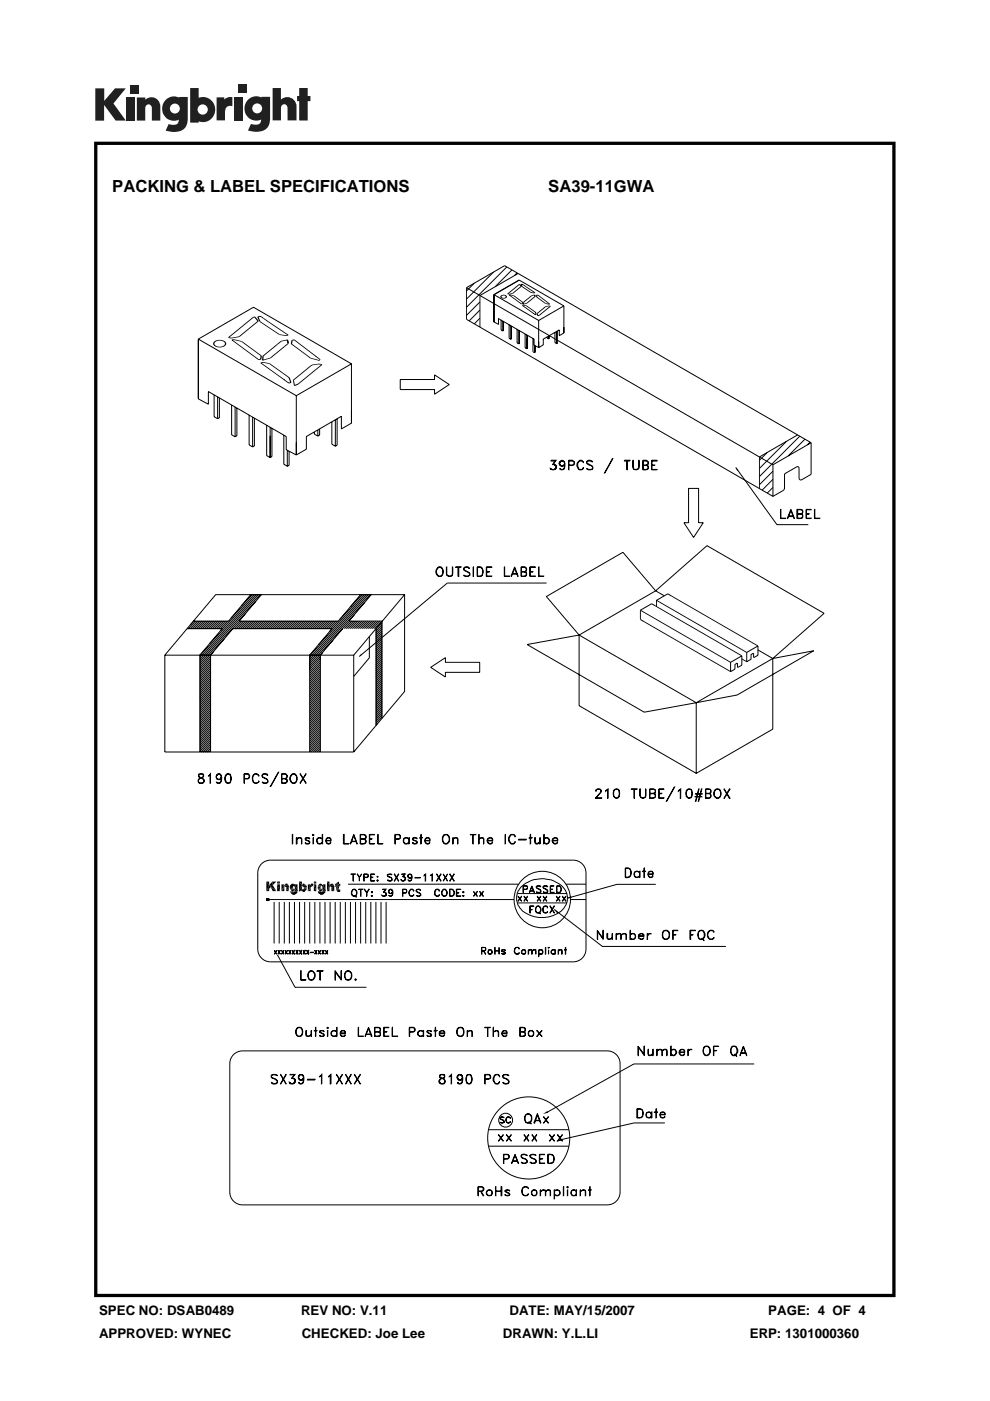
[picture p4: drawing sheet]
<svg xmlns="http://www.w3.org/2000/svg" width="210mm" height="297mm" viewBox="0 0 210 297" stroke-linecap="round" stroke-linejoin="round" font-family="sans-serif">
<defs><g id="words">
<g font-size="3.5">
<text x="23.8" y="40.6">PACKING &amp; LABEL SPECIFICATIONS</text>
<text x="116.3" y="40.6">SA39-11GWA</text>
</g>
<g font-size="2.8">
<text x="21" y="278.7">SPEC NO: DSAB0489</text>
<text x="63.8" y="278.7">REV NO: V.11</text>
<text x="108.1" y="278.7">DATE: MAY/15/2007</text>
<text x="162.9" y="278.7">PAGE: 4 OF 4</text>
<text x="21" y="283.6">APPROVED: WYNEC</text>
<text x="64" y="283.6">CHECKED: Joe Lee</text>
<text x="106.7" y="283.6">DRAWN: Y.L.LI</text>
<text x="159.1" y="283.6">ERP: 1301000360</text>
</g>
</g></defs>
<g fill="#231f20">
<path d="M20.2 18.7h1.9v2.7l2.3-2.7h2.3l-2.6 3.2 2.6 3.7h-2.2l-2.4-3.3v3.3h-1.9z"/>
<path d="M26.7 20.7h1.8v4.9h-1.8z"/>
<path d="M49.6 20.7h1.8v4.9h-1.8z"/>
<path d="M27.6 18h1.8v1.8h-1.8z"/>
<path d="M50.6 17.9h1.8v1.8h-1.8z"/>
<path d="M29 20.7h1.8v.4a1.9 1.9 0 0 1 2.2-.3 1.9 1.9 0 0 1 1 2v2.8h-1.8v-2.7a.7 .7 0 0 0-.7-.8 .7 .7 0 0 0-.7 .8v2.7h-1.8z"/>
<path d="M45.9 20.6h1.7v.5a2.03 2.03 0 0 1 1.7-.5v1.9h-.2a1.12 1.12 0 0 0-1.4 1.3v1.7h-1.8z"/>
<path d="M57.8 18.7h1.8v2.4a1.98 1.98 0 0 1 2.2-.3 1.98 1.98 0 0 1 1.1 2v2.7h-1.9v-2.6a.7 .7 0 0 0-.7-.8 .7 .7 0 0 0-.7 .8v2.6h-1.8z"/>
<path d="M63.5 18.7h1.8v1.6h.5v1.1h-.5v4.1h-1.8v-4.1h-.5v-1.1h.5z"/>
<path d="M40.3 18.7v7.3h1.8v-.3a2.63 2.63 0 0 0 3.5-2.5 2.63 2.63 0 0 0-3.5-2.5v-2zM41.9 23.2a1.1 1.1 0 0 1 2.2 0 1.1 1.1 0 0 1-2.2 0z"/>
<path d="M35.3 21a2.56 2.56 0 0 0-.6 3.3 2.56 2.56 0 0 0 3.2 1.1 1.09 1.09 0 0 1-1.5 1.1l-.6-.2-.7 1.4a5.3 5.3 0 0 0 3.8-.2 2.69 2.69 0 0 0 .9-2.4v-4.5h-1.8v.1l-.8-.2a2.44 2.44 0 0 0-1.9 .5zM36 23a1.06 1.06 0 0 1 2.1 0 1.06 1.06 0 0 1-2.1 0z"/>
<path d="M52.8 21a2.56 2.56 0 0 0-.6 3.3 2.56 2.56 0 0 0 3.2 1 1.09 1.09 0 0 1-1.5 1.1l-.7-.1-.6 1.4a5.3 5.3 0 0 0 3.7-.3 2.69 2.69 0 0 0 1-2.3v-4.6h-1.8v.2l-.9-.3a2.44 2.44 0 0 0-1.8 .6zM53.5 23a1.06 1.06 0 0 1 2.1 0 1.06 1.06 0 0 1-2.1 0z"/>
</g>
<g fill="#000">
<path d="M156 99.1l.6 .6-.2 .2zM76.6 138.6l.2 .2-.7 .4zM56.5 186.9l.6 .8-.6 1.2zM56.5 188.9l.6-.5v.5zM57.1 187.7l.3 .4-.9 .8zM57.1 187.7l1.5 1.2-1.2-.8zM56.5 186.9h.6v.8zM56.5 188.9l.9-.8zM57.4 188.1l1.2 .8h-.8zM57.8 186.9v.8h-.7zM57.1 187.7h.7l.8 1.2zM57.8 186.9h.8l-.8 .8z"/>
<path d="M58.8 187.5l.6 1.4h-.6zM58.8 186.9l.6 .4h-.6zM58.8 187.5h.6v1.4zM58.8 186.9h.6v.4zM59.7 187.5l.5 .3-.5 1.1zM60.2 187.8h1l-.7 .1zM60.2 187.8l.3 .1zM60.2 187.8l.2 .1-.1 .1zM60.2 187.8l.1 .2-.6 .9zM59.7 187.5h.5v.3zM60.3 188.3v.6h-.6zM60.3 188.2l-.6 .7z"/>
<path d="M60.3 188.1l-.6 .8zM60.3 188l-.6 .9zM60.2 187.8l1-.1zM60.4 187.6h.7l-.8 .1zM60.5 187.9h.7zM60.4 187.6h.7zM60.6 187.9h.6zM60.5 187.5h.5zM60.6 188h.6l-.5 .2zM60.6 187.9l.6 .1zM60.7 188.2l.5 .7h-.5zM60.6 187.5h.3z"/>
<path d="M60.7 187.5h.2zM60.6 187.5h.4zM60.5 187.5l.6 .1zM60.3 187.7l.9-.1zM60.2 187.8l1-.1v.1zM60.7 188.2l.5-.2v.9zM60.5 187.9l.7-.1zM61.5 188.3h.6l-.5 .1zM61.5 188.2h.6zM61.5 188h.6l-.6 .2zM61.6 189.2l1.4 .1zM61.6 189.1h.6z"/>
<path d="M61.6 189l.6 .1zM61.6 188.9l.5 .1zM61.6 188.5l.9 .2zM61.6 188.4h.6zM61.6 187.9h.6l-.7 .1zM61.6 187.8h.7l-.7 .1zM61.7 189.3l1.2 .1zM61.7 188.7l.7 .1zM61.7 188.6l.8 .1zM61.6 187.8l1-.1zM61.7 187.7h.9zM61.7 189.4h1.1z"/>
<path d="M61.7 188.8l.7 .1zM61.7 187.6h.8l-.8 .1zM61.8 188.9h.5zM61.7 187.6l.6-.1zM61.9 189.4l.8 .1zM62 189.5h.5zM62 188.9h.2zM61.8 187.5h.5zM61.5 188.3l.6-.1v.1zM61.5 188.3l.6-.1zM61.5 188.2l.6-.2v.2zM62 187.5h.3z"/>
<path d="M62.2 189.5h.2zM61.6 189.2h.7zM61.6 188.5h.7zM61.5 188l.7-.1zM62 188.9h.3zM61.6 189.2h1.4zM61.6 188.5h.7l.2 .2zM62.3 188.5l.8 .4zM61.6 187.9l.7-.1zM61.7 187.6l.7-.1zM62.3 189.2h.7zM61.8 188.9h.6z"/>
<path d="M61.7 187.6h.8zM62.2 189.5h.3zM62.4 189.2h.6zM62.5 189h.6zM62.5 188.9h.6zM61.7 188.7h.8zM62.5 188.7l.6 .2h-.6zM62.4 188.5l.1-.1 .6 .5zM62.5 188.3l.6 .6zM62.5 188.1l.6 .8zM62.5 187.9l.6 1zM62.6 188.2l.5 .7-.6-.6z"/>
<path d="M62.6 188.2l.5 .7zM61.6 187.8l1-.1-.3 .1zM62.3 187.8l.3-.1zM62.3 187.8l.3-.1-.1 .2zM62.6 187.7l-.1 .2zM62.6 187.7l.5 1.2-.6-1zM62.6 187.5l.5 1.4zM62 189.5h.7zM61.9 189.4h.9zM61.7 189.4h1.2zM61.7 189.3h1.3zM62.5 189.1l.6-.1-.1 .2z"/>
<path d="M62.5 189l.6-.1zM62.6 187.5h.5v1.4zM63.4 186.9l.6 .8-.6 1.2zM63.9 188.8l.9 .1zM63.4 188.9l.5-.1v.1zM63.9 188.8h1zM63.4 188.9l.6-.4 .2 .1zM63.4 188.9l.6-.5zM64 188.3l-.6 .6zM64 188.2l-.6 .7zM64 188.1l-.6 .8zM64 187.9l-.6 1z"/>
<path d="M64 187.7h.9l-.8 .2zM64 187.7l.1 .2zM64 187.7v.2l-.6 1zM63.4 186.9h.6v.8zM64.1 188.9h.6zM64.1 187.6h.7l-.8 .1zM64.2 188.9h.4zM63.4 188.9l.9-.3zM64.2 187.5h.5l-.6 .1zM64.3 188.9h.2zM63.9 188.8l.4-.2h.7zM64.3 187.9h.7z"/>
<path d="M64.3 187.8l.7 .1zM64.2 187.5h.3zM64.3 188.6h.7zM64.4 188.5l.6 .1zM64.5 188.4h.5zM64.5 188.3h.5l-.5 .1zM64.5 188.2l.5 .1zM64.5 188.1h.5zM64.5 188l.5 .1zM64.5 187.9h.5zM64.3 187.5h.2zM64.2 187.5h.5z"/>
<path d="M64.3 188.9h.3zM64.2 188.9h.5zM64.1 187.6h.7zM64.1 188.9h.7zM64 187.7h.9zM64.3 187.8h.7zM64.1 187.9l.8-.2zM63.9 188.8l1.1-.2-.1 .2zM63.9 188.8l1.1-.2zM64.5 188.5l.5-.1v.2zM64.5 188.4l.5-.1zM64.5 188.2h.5v.1z"/>
<path d="M64.5 188.2l.5-.1zM64.5 188l.5-.1v.2zM65.3 187.5l.5 .3-.5 1.1zM65.8 187.8l.3 .1zM65.8 187.8l.2 .2zM65.8 187.8l.2 .2-.7 .9zM65.8 187.8l.5 .1zM65.3 187.5h.5v.3zM65.3 188.9l.6-.5v.5zM65.9 188.3l-.6 .6zM65.9 188.2l-.6 .7zM65.9 188.1l-.6 .8z"/>
<path d="M65.9 187.6l.4 .3-.5-.1zM65.9 188.1l.1-.1-.7 .9zM65.9 187.6l.6-.1zM66 187.5h.4zM66 187.5h.3zM66.1 187.5h.2zM66 187.5h.5zM65.9 187.6l.6-.1-.2 .4zM66.6 187.5l.5 1.4h-.5zM66.6 186.9l.5 .4h-.5zM66.6 187.5h.5v1.4zM66.6 186.9h.5v.4z"/>
<path d="M67.4 189.1h.6zM67.4 189l.6 .1zM67.4 188.9l.6 .1zM67.4 188.4h.6zM67.4 188.3h.6l-.6 .1zM67.4 188.2h.5zM67.4 188h.6l-.6 .2zM67.4 187.9h.7zM67.5 189.3l1.3 .1zM67.5 189.2l1.4 .1zM67.5 188.6l.9 .1zM67.5 188.5l.9 .2z"/>
<path d="M67.5 187.8h.7l-.8 .1zM67.5 187.7h.9zM67.6 189.4h1.1zM67.6 188.7l.7 .1zM67.7 189.4h1zM67.7 188.8l.6 .1zM67.7 187.6h.6l-.7 .1zM67.8 189.4l.8 .1zM67.8 188.9h.4zM67.8 187.5h.5l-.6 .1zM67.8 188.9h.2zM67.9 189.5h.5z"/>
<path d="M67.4 188.3l.5-.1 .1 .1zM67.4 188.3l.5-.1zM67.8 187.5h.3zM68 189.5h.3zM67.5 189.2h.7zM67.5 188.5h.6zM67.4 188.4l.6-.1zM67.4 188.2l.6-.2-.1 .2zM67.4 188l.6-.1zM67.9 187.5h.2zM67.5 188.5h.7zM67.4 188l.7-.1z"/>
<path d="M67.8 187.5h.5zM67.5 189.2h1.4zM67.5 188.5h.7l.2 .2zM68.2 188.5l.8 .4zM67.4 187.9l.8-.1zM67.8 188.9h.5zM67.7 187.6h.6zM67.7 187.6l.6-.1zM68.2 189.2h.7zM68.3 189.1l.6 .1zM67.7 188.8h.6zM68.3 188.4l.7 .5z"/>
<path d="M68.3 187.9l.7 1zM67.6 187.7h.8zM68 189.5h.4zM68.4 189h.6l-.7 .1zM68.4 188.9h.6zM67.6 188.7h.8zM68.4 188.7l.6 .2h-.6zM68.4 188.3l.6 .6-.7-.5zM68.4 188.2l.6 .7-.6-.6zM68.4 188.2l.6 .7zM68.4 188.1l.6 .8zM67.5 187.8l1-.1z"/>
<path d="M67.9 189.5h.6zM67.5 187.8l1-.1-.3 .1zM68.2 187.8l.3-.1zM68.3 187.8l.2-.1-.2 .2zM68.5 187.7l-.2 .2zM68.5 187.7l.5 1.2-.7-1zM68.5 187.5l.5 1.4zM67.9 189.5h.7zM67.8 189.4h.9zM67.6 189.4h1.2zM67.5 189.3h1.4zM68.3 189.1l.7-.1-.1 .2z"/>
<path d="M68.4 189l.6-.1zM68.5 187.5h.5v1.4zM69.4 186.9l.5 .8-.5 1.2zM69.9 188.3v.6h-.5zM69.9 188.2l-.5 .7zM69.9 188.1l-.5 .8zM69.9 187.7h.9l-.8 .2zM69.9 187.7l.1 .3zM69.9 187.7l.1 .3-.6 .9zM69.4 186.9h.5v.8zM69.9 188.1l.1-.1-.6 .9zM70 187.6h.7l-.8 .1z"/>
<path d="M70.1 187.9h.8zM70 187.6h.7zM70.1 187.5h.5zM70.3 188.2l.6 .7h-.6zM70.3 188h.6l-.6 .2zM70.3 187.9l.6 .1zM70.2 187.5h.3zM70.4 187.5h.1zM70.2 187.5h.4zM70.1 187.5l.6 .1zM69.9 187.7h.9zM70.1 187.9l.7-.2v.1z"/>
<path d="M70 187.9l.8-.2zM70.3 188.2l.6-.2v.9zM71.1 187.5h.8l-.8 .4zM71.1 187.5h.2zM71.3 188.7l.9 .2zM71.3 188.5l.7 .1-.7 .1zM71.3 188.4h.6zM71.3 187.9l.6 .5h-.6zM71.1 187.5h.8zM71.3 187.2l.6 .3h-.6zM71.4 188.9h.8zM71.4 188.8l.8 .1z"/>
<path d="M71.5 188.9h.7zM71.6 188.9h.5zM71.6 188.9h.3zM71.3 188.5l.7 .1zM71.3 188.5l.6-.1zM71.1 187.9h.8zM71.3 187.9h.6v.5zM71.1 187.9l1.1-.4zM71.3 187.2l.6-.3v.6zM71.3 188.7l.7-.1 .2 .3zM72 188.6l.2 .3zM71.6 188.9h.6z"/>
<path d="M72.1 188.6l.1-.1v.4zM72.2 187.5v.4h-.3zM71.1 187.9l1.1-.4-.3 .4zM71.9 187.5h.3zM117.5 192.8l1 .6-.3 .3zM120.2 190.5l.9-.5 .2 .3zM115.2 236.2l.9-.6 .2 .3zM118 242l.9-.5 .2 .4z"/>
<path d="M20 30v245h169.9v-245zM20.7 30.7h168.6v243.6h-168.6z"/>
</g>
<g fill="none" stroke="#000" stroke-width=".21">
<path d="M104.7 57.7l-5.8 5.7M107.5 56.6l-8.6 8.6M108.6 57.2l-3.6 3.6M109.7 57.9l-.6 .5M109.9 58l-8.1 4.7v6.7M110.1 59.4l-5.3 3.1M42.1 71.9l20.7 12M42.1 71.9v12.7l2.1 1.1v-2.7l16.5 9.6v2.7l2.1 1.2M42.1 71.9l11.7-6.8 20.7 12M45.5 72.5a1.59 1.59 0 0 1 2.4 .4 1.44 1.44 0 0 1-2.6 0zM48.5 71.5l5.3-4.3 .3 .1 .7 .8-4.1 3.3-1.7 .3-.5-.1M49.9 72.6l5 3.7 .4-.1 .1-.8-4.2-3-1.7-.4-.3 .1 .8 .6"/>
<path d="M54.7 67.2l.5-.2 5.9 4-.4 .2-1.4-.3-4.2-2.7zM55.8 75.5l3.8-3.1 1.4-.3 .1 .7-3.7 3.1-1.7 .5zM66.9 75.5l1 .7-.4 .3M67 75.5l-4.6-3.5-.5 .2-.1 .7 4.1 3.1 1.5 .4M74.5 77.1v12.6l-2.1 1.2v-2.6l-7.4 4.3v2.6l-2.2 1.3M74.5 77.1l-11.7 6.8M98.9 61v6.7l65 37.5M98.9 61l65 37.5M98.9 61l8.1-4.7 65 37.6M100.6 60l-1.7 1.7M101.8 64l-2.9 2.9M101.8 65.7l-2.3 2.3"/>
<path d="M101.8 67.5l-1.2 1.2M101.8 69.2l-.1 .1M104.8 67h.1M104.8 62.5v5.8M104.8 68.3l.9 .5v-1.3l7.6 4.4v1.3l1 .5M104.8 62.5l9.5 5.4M104.8 62.5l5.3-3.1 9.5 5.5M106.3 67.9v2.1l.3 .2M106.3 62.8l.3-.2a.51 .51 0 0 1 .8 .4l-.4 .2a.51 .51 0 0 1-.7-.4zM106.6 68.1v2.1M106.8 68.2v1.9l-.2 .1M107.7 62.3l2.4-2 .5 .4-1.9 1.5z"/>
<path d="M108 68.8v2.9l.3 .2M108.3 69v2.9M108.4 62.8l2.2 1.7 .2-.1 .1-.3-1.9-1.4-1-.2 .4 .3M108.5 69.1v2.7l-.2 .1M109.7 69.8v2.9l.3 .2M110 70v2.9M110.2 70.1v2.7l-.2 .1M110.5 60.3l.3-.1 2.7 1.9-.9-.1-1.9-1.2zM111 64.1l1.8-1.4 .6-.2 .1 .4-1.8 1.4-.7 .2zM111.4 70.8v3l.3 .1M111.7 71v2.9M111.9 71.1v2.7l-.2 .1"/>
<path d="M113 71.8v2.8l.4 .2M113.1 66.4l.4 .3h.2l-.1-.5-1.9-1.4h-.9l2.3 1.6M113.4 73.2v1.6M113.6 73.3v1.4l-.2 .1M114 66.4l1.8-1.4 .9-.1-2.3 1.9-.3 .2zM114.3 67.9v5.8M116 71.5v.2l.3 .2M116.3 71.3v.6M116.4 64.5l-.7-.2-1.9-1.4v-.3l.2-.1 2.6 1.9-.2 .2M116.5 71.2v.6l-.2 .1M117.7 70.5v2.1l.3 .2M118 70.3v2.5"/>
<path d="M118.2 72.8l-.2 .1M118.2 70.2v2.5l-.2 .1M119.6 64.9v5.7l-1 .6v-1.3l-3.4 2v1.2l-.9 .6M119.6 64.9l-5.3 3M42.1 81.8h.1M45.4 83.7v4.7l.8 .4M46.2 84.1v4.7M46.5 84.4v4.2l-.3 .2M49.1 85.9v6.3l.8 .4M49.9 86.3v6.3M50.2 86.5v5.9l-.3 .2M52.8 88v6.3l.8 .5"/>
<path d="M53.6 88.4v6.4M54 88.7v5.8l-.4 .3M56.6 90.2v6.4l.7 .4M57.3 90.6v6.4M57.7 90.8v6l-.4 .2M60.2 92.3v6.1l.7 .5M60.9 95.5v3.4M61.3 95.7v2.9l-.4 .3M61.3 80.1l.4 1-.5 .1-.9-.7M61.3 80.1l-4.1-3-1.4-.3-.5 .2 5.1 3.6M62.2 80.6l3.9-3.2 1.6-.2 .6 .1-5.1 4.2-.7 .3zM62.8 83.9v12.6"/>
<path d="M66.7 91.6v.4l.7 .5M67.4 91.2v1.3M67.8 91v1.2l-.4 .3M70.4 89.5v4.7l.7 .4M71.1 89v5.6M71.5 88.8v5.6l-.4 .2M84.9 80.5h7.3v-1l3.1 2-3.1 2.1v-1h-7.3zM116.8 99.4l.2 .1M117.3 98.3l.7 .4a.7 .7 0 0 1-.4 .9 .7 .7 0 0 1-.9-.3h.1a.73 .73 0 0 0 .9 .1l.3-.3M117.5 98.5l.5 .4-.2 .5-.3 .1M117.8 97.8h-.9v-.2h1.1l-.7 .9M117.8 97.6l-.6 .9 .5 .1 .3 .3"/>
<path d="M118.7 98.3l.2 .4 .2 .1 .5-.1 .1-.4M118.7 98.1l.2-.3a.6 .6 0 0 1 .8 .3M118.8 99.4h.8M119.1 97.8l-.3 .1a.6 .6 0 0 0 .3 .9M119.3 97.8a1.15 1.15 0 0 1 .2 1.7M119.7 98.6a.64 .64 0 0 1-1-.1 .64 .64 0 0 1 .5-.9l.4 .2a1.45 1.45 0 0 1 0 1.7l-.5 .1-.4-.2 .2 .1M119.7 98.3v.3l-.4 .2M120.7 98.6l.9-.1 .2-.5-.4-.2h-.7l-.1 1.8v-2h.8l.2 .2a.48 .48 0 0 1 .2 .7l-.4 .2h-.7M122.6 97.9l.4-.3h.4l.4 .5-.4-.3h-.4a1.08 1.08 0 0 0 0 1.7l.5-.1 .3-.3-.3 .4a.91 .91 0 0 1-1-.3 .91 .91 0 0 1 0-1.1zM124.6 97.7l.7-.1 .5 .3h-.2a.7 .7 0 0 0-1.1 .2l.7 .5a.54 .54 0 0 1 .5 .4 .54 .54 0 0 1-.1 .5 1.08 1.08 0 0 1-1.2-.1l.5 .1 .8-.1-.1-.5-.9-.4-.3-.3zM129.9 97.2l-1.7 3.1zM132.4 97.6h1.2v.2h-1.2z"/>
<path d="M132.9 97.8v1.8l.1-1.8M134.2 97.6l.2 1.8 .4 .1 .5-.1 .2-.4v-1.4l.1 1.4a.68 .68 0 0 1-.7 .6 .68 .68 0 0 1-.7-.6zM136.4 98.6l1 .1 .1 .6a1.09 1.09 0 0 1-1.2 .3v-2h.8l.4 .4a.49 .49 0 0 1-.4 .7M137.1 98.6l.3-.1v-.4a.74 .74 0 0 0-1-.3v1.7l1-.1v-.6l-1-.1M138.2 97.6h1.2v.2h-1.1v1.7l1.1 .1h-1.2zM138.3 98.6h.6l-.6 .1M156.1 99.1l8.7 12.1h6.6M162.8 95.9l-1.7 1.7M163.9 99.9l-2.8 2.9M163.9 98.5v6.7M166.8 93.6l-5.7 5.7M169.2 92.2l-8.1 4.7v6.7"/>
<path d="M169.6 92.5l-8.5 8.5M170.7 93.1l-3.5 3.6M171.8 93.7l-.6 .6M172 93.9v6.7l-1.9 1.1h-.4l-.2-.3v-2.1l-.2-.3h-.3l-2.6 1.5v3.2l-.3 .3-2.2 1.2M172 93.9l-8.1 4.6M146 103.6h2.2v7.2h1l-2.1 3.1-2-3.1h.9zM163.9 101.6l-2.3 2.3M163.9 103.3l-1.2 1.2M163.9 105.1l-.1 .1M165.5 108l.1 1.9h1h-1.1zM167.2 109.5h1.1M167.2 109.4h1"/>
<path d="M167.7 108l.8 1.9-.8-1.6-.7 1.6zM169.2 108.9l.9 .1 .2 .6-.2 .3h-1.1v-1.9h.8l.4 .2v.6l-.4 .2M169.8 108.9l.3-.1 .1-.4a.75 .75 0 0 0-1-.3v1.8l.9-.1v-.7l-.9-.1M171 108h1.1l-1.1 .1v1.8h1.1h-1.1zM171 108.9h.6l-.6 .1M172.7 108l.1 1.9h1.1h-1.2zM35 138.9h40M35 138.9v20.5h40M39.7 133.3h7.4l-4.7 5.6M41.2 131.7l-.8 .8M41.6 131.7l-1.6 1.6M42 131.7l-1.6 1.6"/>
<path d="M42.4 138.9v20.5M42.4 131.7l-1.6 1.6M42.9 131.7l-1.7 1.6M43.3 131.7l-1.6 1.6M43.7 131.7l-1.6 1.6M44.1 131.7l-1.6 1.6M44.6 131.7l-1.7 1.6M44.7 139.2l-2.3 2.3M44.7 139.6l-2.3 2.3M45 131.7l-1.6 1.6M45.3 138.1l-2.9 3M45.4 131.7l-1.6 1.6"/>
<path d="M45.8 131.7l-1.6 1.6M46.2 131.7l-1.6 1.6M46.7 131.7l-1.6 1.6M47.1 131.7l-1.6 1.6M47.5 131.7l-1.6 1.6M47.5 135.5l-5.1 5.1M47.9 131.7l-1.6 1.6M48.4 131.7l-1.6 1.6M50.9 131.7l-8.5 8.5M51.3 131.7l-1.6 1.6M51.8 131.7l-1.7 1.6M52 130.1l-9.6 9.7"/>
<path d="M52.2 131.7l-1.6 1.6M52.6 131.7l-1.6 1.6M53 131.7l-1.6 1.6M53.2 126.1l-4.7 5.6h-7.5M53.5 131.7l-1.7 1.6M53.6 126.1l-2.4 2.3M53.9 131.7l-1.6 1.6M54 126.1l-5 5M54.3 127.5l-11.9 11.9M54.3 131.7l-1.6 1.6M54.4 126.1l-7.6 7.6M54.7 131.7l-1.6 1.6"/>
<path d="M54.8 126.1l-10.3 10.3M55.2 131.7l-1.7 1.6M55.2 126.1l-12.8 12.8M55.4 126.1l-4.7 5.6h21.1l4.7-5.6M55.6 131.7l-1.6 1.6M56 131.7l-1.6 1.6M56.4 131.7l-1.6 1.6M56.9 131.7l-1.7 1.6M57.3 131.7l-1.6 1.6M57.7 131.7l-1.6 1.6M58.1 131.7l-1.6 1.6M58.5 131.7l-1.6 1.6"/>
<path d="M59 131.7l-1.6 1.6M59.4 131.7l-1.6 1.6M59.8 131.7l-1.6 1.6M60.2 131.7l-1.6 1.6M60.7 131.7l-1.6 1.6M61.1 131.7l-1.6 1.6M61.5 131.7l-1.6 1.6M61.9 131.7l-1.6 1.6M62.4 131.7l-1.6 1.6M62.8 131.7l-1.6 1.6M63.2 131.7l-1.6 1.6M63.6 131.7l-1.6 1.6"/>
<path d="M64.1 131.7l-1.7 1.6M64.5 131.7l-1.6 1.6M64.9 131.7l-1.6 1.6M65.3 131.7l-1.6 1.6M65.8 131.7l-1.7 1.6M66.2 131.7l-1.6 1.6M66.6 131.7l-1.6 1.6M67 131.7l-1.6 1.6M67.5 131.7l-1.7 1.6M67.9 131.7l-1.6 1.6M68 139.3l-2.3 2.2M68 139.7l-2.3 2.2"/>
<path d="M68.3 131.7l-1.6 1.6M68.4 138.4l-2.7 2.7M68.7 131.7l-1.6 1.6M69.2 131.7l-1.7 1.6M69.6 131.7l-1.6 1.6M70 131.7l-1.6 1.6M70.4 131.7l-1.6 1.6M70.6 135.7l-4.9 5M70.8 131.7l-1.6 1.6M71.3 131.7l-1.6 1.6M71.7 131.7l-1.6 1.6M72.7 133.3l-4.7 5.6v20.5"/>
<path d="M74.2 131.7l-8.5 8.5M74.7 131.7l-1.6 1.6M75 138.9v20.5M75.1 131.7l-1.6 1.6M75.1 130.4l-9.4 9.4M75.5 131.7l-1.6 1.6M75.9 131.7l-1.6 1.6M76.4 131.7l-1.7 1.6M76.8 131.7l-1.6 1.6M76.9 126.1l-2.6 2.5M77.2 131.7l-1.6 1.6M77.3 126.1l-5.2 5.2"/>
<path d="M77.4 127.7l-11.7 11.7M77.6 131.7l-1.6 1.6M77.7 126.1l-7.8 7.9M78.1 131.7l-1.7 1.6M78.2 126.1l-10.6 10.5M78.3 135v4.5l-3.3 3.9M78.5 131.7l-1.6 1.6M78.6 126.1l-12.9 12.9M78.7 126.1l-4.7 5.6h7.1M78.9 131.7l-1.6 1.6M79.3 131.7l-1.6 1.6M79.4 133.3l1.6-1.6v20.6"/>
<path d="M79.7 133.3v20.5M79.8 131.7l-1.7 1.6M80.2 131.7l-1.6 1.6M80.6 131.7l-1.6 1.6M81 132.1l-1.3 1.3M81 132.5l-1.3 1.3M81 133l-1.3 1.2M81 133.4l-1.3 1.3M81 133.8l-1.3 1.3M81 134.2l-1.3 1.3M81 134.7l-1.3 1.2M81 135.1l-1.3 1.3"/>
<path d="M81 135.5l-1.3 1.3M81 135.9l-1.3 1.3M81 136.4l-1.3 1.2M81 136.8l-1.3 1.3M81 137.2l-1.3 1.3M81 137.6l-1.3 1.3M81 138l-1.3 1.3M81 138.5l-1.3 1.3M81 138.9l-1.3 1.3M81 139.3l-1.3 1.3M81 139.7l-1.3 1.3M85.8 126.1h-40.1l-10.7 12.8"/>
<path d="M85.8 126.1l-10.8 12.8M85.8 126.1v20.5l-10.8 12.8M92.7 120.5l.4-.3h.4a1.23 1.23 0 0 1 0 2 1.02 1.02 0 0 1-1-.6 1.02 1.02 0 0 1 .2-1.1zM92.9 120.4l.3-.1a.97 .97 0 0 1 .8 .8 .97 .97 0 0 1-.7 1h-.1a1.08 1.08 0 0 1-.3-1.7zM94.7 120.2l.1 1.4a.6 .6 0 0 0 .6 .5 .6 .6 0 0 0 .5-.5l.1-1.4-.1 1.8a.72 .72 0 0 1-.7 .2 .72 .72 0 0 1-.5-.6zM96.6 120.2l1.2 .1zM97.1 120.3v1.9h.2v-1.9M98.5 120.3a.93 .93 0 0 1 1.2 .2h-.3l-.2-.2h-.4l-.4 .2 .1 .4 1.2 .7a.72 .72 0 0 1-.5 .6 .72 .72 0 0 1-.7-.1l-.2-.1 .5 .1 .8-.1v-.4l-.3-.2-.9-.5-.1-.4zM100.4 120.2v2zM101.2 120.2a1.07 1.07 0 0 1 1.3 .7 1.07 1.07 0 0 1-.6 1.3h-.7zM101.3 120.3a.98 .98 0 0 1 1.1 .6 .98 .98 0 0 1-.5 1.2h-.6zM103.1 120.2h1.2l-1.1 .1v1.8l1.1 .1h-1.2z"/>
<path d="M103.2 121.2h.6l-.6 .1M107 120.2v1.9l1.1 .1h-1.1zM108.6 121.7h1.1M108.7 121.6h1M109.2 120.2l.7 2-.7-1.7-.8 1.7zM110.6 121.2l.9 .1 .2 .2v.4a1.08 1.08 0 0 1-1.2 .3v-2l1 .1 .2 .6-.2 .3-.2 .1M111.3 121.2l.3-.3-.1-.5-.2-.1h-.7v1.8h.9l.1-.5a.73 .73 0 0 0-1-.3M112.4 120.2h1.2l-1.1 .1v1.8l1.1 .1h-1.2zM112.5 121.2h.6l-.6 .1M114.2 120.2l.1 1.9 1 .1h-1.1zM115.9 123.6h-21l-18.7 15.6M122.8 134.6l-11 2.1 24.8 14.3 11.1-2"/>
<path d="M122.8 134.6v15l24.9 14.4M122.8 134.6l24.9 14.4M135.8 129.4v2l19.2 11M135.8 129.4l19.2 11M135.8 129.4l2.4-1.4 19.1 11.1M139.1 125.3l-7-8.2-16.2 9.4 6.9 8.1M139.1 125.3l10.9-9.6 24.8 14.3-10.9 9.6M139.1 125.3l-16.3 9.3M139.1 125.3l1.8 1M139.2 127.3l19.2 11M139.2 127.3v1.3M139.2 127.3l2.4-1.4 19.2 11.1"/>
<path d="M157.3 139.1v1.9l-.8 .5-.1-.8h-.1l-.4 .2v1l-.9 .5M157.3 139.1l-2.3 1.3M157.3 139.7l1.1 .6M158.4 138.3v2M160.8 137v1.9l-.8 .5-.2-.8h-.1l-.4 .2v1l-.9 .5M160.8 137.8l3.1 1.8M160.8 137l-2.4 1.3M163.9 139.6l8.7-1.6-16.2 9.4-8.7 1.6M163.9 139.6v15l-16.2 9.4M163.9 139.6l-16.2 9.4M44.7 159.4v-20.5l4.7-5.6h21l-4.7 5.6v20.5M44.7 140.1l-2.3 2.2"/>
<path d="M44.7 140.5l-2.3 2.3M44.7 140.9l-2.3 2.3M44.7 141.3l-2.3 2.3M44.7 141.8l-2.3 2.2M44.7 142.2l-2.3 2.2M44.7 142.6l-2.3 2.3M44.7 143l-2.3 2.3M44.7 143.5l-2.3 2.2M44.7 143.9l-2.3 2.2M44.7 144.3l-2.3 2.3M44.7 144.7l-2.3 2.3M44.7 145.2l-2.3 2.2"/>
<path d="M44.7 145.6l-2.3 2.2M44.7 146l-2.3 2.3M44.7 146.4l-2.3 2.3M44.7 146.8l-2.3 2.3M44.7 147.3l-2.3 2.2M44.7 147.7l-2.3 2.3M44.7 148.1l-2.3 2.3M44.7 148.5l-2.3 2.3M44.7 149l-2.3 2.2M44.7 149.4l-2.3 2.3M44.7 149.8l-2.3 2.3M44.7 150.2l-2.3 2.3"/>
<path d="M44.7 150.7l-2.3 2.2M44.7 151.1l-2.3 2.3M44.7 151.5l-2.3 2.3M44.7 151.9l-2.3 2.3M44.7 152.4l-2.3 2.2M44.7 152.8l-2.3 2.3M44.7 153.2l-2.3 2.3M44.7 153.6l-2.3 2.3M44.7 154.1l-2.3 2.2M44.7 154.5l-2.3 2.3M44.7 154.9l-2.3 2.3M44.7 155.3l-2.3 2.3"/>
<path d="M44.7 155.8l-2.3 2.2M44.7 156.2l-2.3 2.2M44.7 156.6l-2.3 2.3M44.7 157l-2.3 2.3M44.7 157.5l-2 1.9M44.7 157.9l-1.6 1.5M44.7 158.3l-1.2 1.1M44.7 158.7l-.8 .7M44.7 159.2l-.3 .2M68 140.1l-2.3 2.3M68 140.5l-2.3 2.3M68 140.9l-2.3 2.3"/>
<path d="M68 141.4l-2.3 2.2M68 141.8l-2.3 2.3M68 142.2l-2.3 2.3M68 142.6l-2.3 2.3M68 143.1l-2.3 2.2M68 143.5l-2.3 2.3M68 143.9l-2.3 2.3M68 144.3l-2.3 2.3M68 144.8l-2.3 2.2M68 145.2l-2.3 2.3M68 145.6l-2.3 2.3M68 146l-2.3 2.3"/>
<path d="M68 146.5l-2.3 2.2M68 146.9l-2.3 2.3M68 147.3l-2.3 2.3M68 147.7l-2.3 2.3M68 148.2l-2.3 2.2M68 148.6l-2.3 2.2M68 149l-2.3 2.3M68 149.4l-2.3 2.3M68 149.9l-2.3 2.2M68 150.3l-2.3 2.2M68 150.7l-2.3 2.3M68 151.1l-2.3 2.3"/>
<path d="M68 151.6l-2.3 2.2M68 152l-2.3 2.2M68 152.4l-2.3 2.3M68 152.8l-2.3 2.3M68 153.3l-2.3 2.2M68 153.7l-2.3 2.2M68 154.1l-2.3 2.3M68 154.5l-2.3 2.3M68 154.9l-2.3 2.3M68 155.4l-2.3 2.2M68 155.8l-2.3 2.3M68 156.2l-2.3 2.3"/>
<path d="M68 156.6l-2.3 2.3M68 157.1l-2.3 2.2M68 157.5l-2 1.9M68 157.9l-1.6 1.5M68 159.2l-.3 .2M68 158.3l-1.1 1.1M68 158.8l-.7 .6M80.1 153.4l-.4 .4M81 140.2l-1.3 1.3M81 140.6l-1.3 1.3M81 141l-1.3 1.3M81 141.4l-1.3 1.3"/>
<path d="M81 141.9l-1.3 1.3M81 142.3l-1.3 1.3M81 142.7l-1.3 1.3M81 143.1l-1.3 1.3M81 143.6l-1.3 1.3M81 144.4l-1.3 1.3M81 144.8l-1.3 1.3M81 145.3l-1.3 1.3M81 145.7l-1.3 1.3M81 146.1l-1.3 1.3M81 144l-1.3 1.3M81 146.5l-1.3 1.3"/>
<path d="M81 147l-1.3 1.2M81 147.4l-1.3 1.3M81 147.8l-1.3 1.3M81 148.2l-1.3 1.3M81 148.7l-1.3 1.2M81 149.1l-1.3 1.3M81 149.5l-1.3 1.3M81 149.9l-1.3 1.3M81 150.4l-1.3 1.2M81 150.8l-1.3 1.3M81 151.2l-1.3 1.3M81 151.6l-1.3 1.3"/>
<path d="M81 152l-1.3 1.3M91.3 141.5l3.2-2.1v1h7.2v2.2h-7.2v.9zM147.7 149v15M155 140.4v2M42.1 165.8l.3 .2M42.2 164.1l-.1 .5 .3 .3a.72 .72 0 0 1 .7 1h-.9l-.1-.4a.95 .95 0 0 1 .9-.7l.2-.2-.1-.5zM42.2 164.3l.2-.2 .7 .2M42.3 164.1v.6l.6 .2 .5 .5a.6 .6 0 0 1-.5 .7h-.5a.51 .51 0 0 1-.4-.3 .51 .51 0 0 1 .1-.6l.3-.3 .6-.2v-.6M43.2 165.8l-.3 .2M44.6 164v2.1v-1.8l-.4 .2zM45.9 164.8l.2 .3 .3 .1 .4-.1 .1-.3M45.9 164.6l.5-.5 .5 .5"/>
<path d="M46 165.9h.8M46.2 164.1a.62 .62 0 0 0-.3 .6 .62 .62 0 0 0 .3 .5M46.6 164.1a1.42 1.42 0 0 1 .1 1.9M46.9 165.1a.6 .6 0 0 1-.9 .1 .6 .6 0 0 1 0-.9 .6 .6 0 0 1 .9 .1 1.98 1.98 0 0 1-.1 1.6 .6 .6 0 0 1-.9-.2l.2 .2M46.9 164.7l-.1 .4-.2 .1M48 164.1a.64 .64 0 0 1 1 .4 1.82 1.82 0 0 1-.2 1.5 .82 .82 0 0 1-1-.2 .82 .82 0 0 1-.1-.9zM48 165.9h.8M48 164.3l.3-.2 .5 .2M48.1 164.1a1.41 1.41 0 0 0 0 1.9M48.7 164.1a1.78 1.78 0 0 1 0 1.9M51.8 165.1h.8a.54 .54 0 0 0 0-1h-.8v2v-2.1l1 .1 .1 .4-.1 .6h-1M53.7 164.3l.3-.2 .4-.1 .6 .6a.75 .75 0 0 0-1.2-.2 1.1 1.1 0 0 0 .3 1.6 .7 .7 0 0 0 .9-.4 .72 .72 0 0 1-.6 .5 .72 .72 0 0 1-.7-.3l-.2-1z"/>
<path d="M55.7 164.1a.79 .79 0 0 1 1.1 .3l-.4-.3-.7 .2v.4l.5 .3a.57 .57 0 0 1 .6 .4 .57 .57 0 0 1-.4 .7h-.4l-.4-.3 .4 .2 .7-.2-.1-.6-1-.5v-.3zM59 163.7l-1.7 3.1zM59.8 165.1h.7l.5 .3a.6 .6 0 0 1-.5 .7h-.8v-2.1l1 .1a.55 .55 0 0 1 .3 .6 .55 .55 0 0 1-.5 .4M60.5 165.1l.3-.4-.1-.4-.2-.2h-.7v1.9l.9-.1 .1-.4a.73 .73 0 0 0-1-.4M61.7 164.3l.4-.3h.4a1.23 1.23 0 0 1 0 2.1 1.02 1.02 0 0 1-1-.6 1.02 1.02 0 0 1 .2-1.2zM61.9 164.3l.3-.2a.97 .97 0 0 1 .8 .9 .97 .97 0 0 1-.7 1h-.1a1.08 1.08 0 0 1-.3-1.7zM62 176.9l.1 2zM62.8 177.6h.2v1.3h-.2zM63.3 177.7h.6l.1 1.2-.1-1a.54 .54 0 0 0-.9 0zM63.6 164l1.4 2.1zM64.8 178.7l.2 .2 .6-.2M64.8 177.9l.8 .5 .1 .2a.6 .6 0 0 1-.9 .3l-.1-.3 .2 .3"/>
<path d="M64.8 177.8h.8M64.9 164l-1.3 2.1zM64.9 177.7v.4M65.6 177.7l.1 .1a.6 .6 0 0 0-1 0 1.03 1.03 0 0 0 .9 .6M65.6 178.4v.5M66.3 177l.2-.1 .1 .2-.2 .1zM66.4 177.6l.1 1.3zM66.4 177l.1 .1zM67.2 177.8a.7 .7 0 0 1 1.1 0 .78 .78 0 0 0-1 0l-.1 .6a.6 .6 0 0 0 .7 .5l.4-.3a.67 .67 0 0 1-.9 .2 .67 .67 0 0 1-.2-1zM68.3 176.9l.1 2zM69.2 178.2v.3l.4 .4 .5-.4 .1 .1a.64 .64 0 0 1-.9 .2 .64 .64 0 0 1-.1-1 .58 .58 0 0 1 1 .1v.4h-1M69.3 177.8h.1a.47 .47 0 0 1 .5-.1 .47 .47 0 0 1 .2 .5h-.9z"/>
<path d="M72.8 176.9h.2v2h1h-1.2zM74.5 178.4h1.1M74.6 178.4h.9M75 176.9l.8 2-.8-1.7-.7 1.7zM76.5 177.8h.7a.55 .55 0 0 1 .5 .6 .55 .55 0 0 1-.5 .5h-.8v-2h.8a.51 .51 0 0 1 .5 .5 .51 .51 0 0 1-.5 .5M77.2 177.8l.4-.2-.2-.5-.9-.1v1.9h.5l.4-.2 .2-.4-.6-.4h-.5M78.3 176.9h1.1l-1 .1v1.9h1h-1.1zM78.4 177.8h.5l-.5 .1M80.1 176.9l.1 2h1h-1.1zM83.8 177.8h.8a.46 .46 0 0 0 .3-.4 .46 .46 0 0 0-.3-.4h-.8v1.9v-2h.8a.55 .55 0 0 1 .3 .5 .55 .55 0 0 1-.3 .5h-.8M85.6 177.8a.7 .7 0 0 1 1.1 0 .78 .78 0 0 0-1 0l-.1 .6a.6 .6 0 0 0 .7 .5l.4-.3a.67 .67 0 0 1-1 .2 .67 .67 0 0 1-.1-1zM86.7 177.6l.1 1.3z"/>
<path d="M87.6 178.7l.2 .2 .6-.2M87.6 177.9l.8 .5 .1 .2a.55 .55 0 0 1-.5 .4 .55 .55 0 0 1-.5-.4l.2 .3M87.6 177.8h.8M87.7 177.7v.4M88.3 177.7l.2 .1a.63 .63 0 0 0-1 0 1.03 1.03 0 0 0 .9 .6M88.3 178.4v.5M89 177.6l.6 .1zM89.3 176.9v2zM90.2 178.2v.2a.51 .51 0 0 0 .3 .4 .51 .51 0 0 0 .5-.1l.1-.2 .1 .1-.2 .3h-.6a.77 .77 0 0 1 0-1.2h.6l.2 .6h-1M90.3 177.8h.1a.48 .48 0 0 1 .7 .1v.3h-.9zM94 177.2a.77 .77 0 0 1 .9-.2 .77 .77 0 0 1 .5 .8 .79 .79 0 0 1-.4 1 .79 .79 0 0 1-1.1-.4l-.1-.7zM94.2 177.1a.73 .73 0 0 1 1.1 .6 .9 .9 0 0 1-.8 1.2 1.12 1.12 0 0 1-.3-1.8z"/>
<path d="M96 177.6l.1 1.3zM96.1 177.9a.65 .65 0 0 1 .9-.2l.1 1.2-.1-1.1a.64 .64 0 0 0-.9 .1zM99.8 176.9l1.1 .1zM100.3 177v1.9l.1-1.9M101.5 176.9l.1 2zM101.6 177.9a.68 .68 0 0 1 1-.2v1.2l-.1-1.1a.66 .66 0 0 0-.9 .1zM103.4 178.2a.6 .6 0 0 0 .9 .5l.1-.2 .1 .1a.58 .58 0 0 1-.8 .3 .66 .66 0 0 1-.2-1.1 .66 .66 0 0 1 1 .1v.4h-1.1M103.6 177.8h.1a.47 .47 0 0 1 .5-.1 .47 .47 0 0 1 .2 .5h-1zM107.1 176.9l.1 2zM108.3 177l.6-.1 .4 .5-.4-.4a.73 .73 0 0 0-.9 .7v.5l.5 .7h.4l.4-.5-.4 .5a1.06 1.06 0 0 1-1-.7 1.06 1.06 0 0 1 .4-1.2zM110 177.9h1.6v.2h-1.6zM112.2 177.6l.7 .1z"/>
<path d="M112.5 176.9v2zM113.4 177.6h.2v.9l.2 .4 .7-.4-.3 .4h-.6l-.2-.4zM114.5 177.6l.1 1.3zM115.3 176.9l.1 2zM115.4 177.8a.63 .63 0 0 1 1 0 .69 .69 0 0 1 0 .8 .69 .69 0 0 1-.7 .3l-.3-.3 .4 .3a.59 .59 0 0 0 .6-.6 .59 .59 0 0 0-.6-.6zM117.2 178.2a.6 .6 0 0 0 .9 .5l.1-.2 .1 .1a.58 .58 0 0 1-.8 .3 .66 .66 0 0 1-.2-1.1 .66 .66 0 0 1 1 .1v.4h-1.1M117.4 177.8h.1a.47 .47 0 0 1 .5-.1 .47 .47 0 0 1 .2 .5h-1zM126.3 169.1h1.3v.2h-1.3l1.1-1.4a.56 .56 0 0 0-.5-.6 .56 .56 0 0 0-.6 .5v-.2a.67 .67 0 0 1 1.2 0l-.1 .4-1.1 1.3M128.5 167.6l.5-.3v2l-.1-1.9-.4 .4zM130.2 167.6a.68 .68 0 0 1 1.1 0 1.41 1.41 0 0 1-.5 1.7 .92 .92 0 0 1-.7-1.2zM130.4 169h.8M130.4 167.4h.8"/>
<path d="M130.5 167.3a1.32 1.32 0 0 0 0 1.8M131 167.3a1.32 1.32 0 0 1 0 1.8M133.9 167.3h1.2zM134.5 167.3v2l.1-2M135.7 167.3h.1v1.4a.6 .6 0 0 0 1 .3l.1-1.7 .1 1.4a.64 .64 0 0 1-1 .4l-.3-.4zM137.9 168.2l1 .1 .1 .6-.5 .4h-.7v-2h.7l.5 .1v.5l-.1 .3-.4 .1M138.5 168.2l.5-.3-.1-.5-1-.1v1.8a.88 .88 0 0 0 1.1-.3l-.1-.4-1-.1M139.7 167.3h1.1h-1v1.8h1v.2h-1.1zM139.8 168.2h.6l-.6 .1M143 166.8l-1.7 3.1zM143.9 167.6l.5-.3v2l-.1-1.9-.4 .4zM145.6 167.6a.68 .68 0 0 1 1.1 0 1.41 1.41 0 0 1-.5 1.7 .92 .92 0 0 1-.7-1.2z"/>
<path d="M145.8 169h.8M145.8 167.4h.8M145.9 167.3a1.32 1.32 0 0 0 0 1.8M146.5 167.3a1.66 1.66 0 0 1 0 1.8M147.4 168.9l1.5 .1zM147.5 168.3l1.4 .1zM148.2 167.3l-.7 2.6zM148.8 167.3l-.7 2.6zM149.7 168.2h.7a.56 .56 0 0 1 .4 .5 .56 .56 0 0 1-.4 .6h-.8v-2h.8l.3 .1 .1 .5-.4 .4M150.4 168.2l.3-.3-.1-.5-.9-.1v1.8l.9-.1a.48 .48 0 0 0-.2-.7h-.7M151.6 167.5a.78 .78 0 0 1 1.2 0 1.09 1.09 0 0 1-.8 1.8l-.2-.2a1.08 1.08 0 0 1-.2-1.6zM151.8 167.4a.68 .68 0 0 1 1 .6v.8a.68 .68 0 0 1-.8 .3 .68 .68 0 0 1-.5-.6v-.5z"/>
<path d="M153.5 167.3l1.4 2h-.2zM154.7 167.3h.2l-1.4 2zM55.7 183l1.1-.6h.6h64.2a2.7 2.7 0 0 1 2.7 2.7v16.1a2.7 2.7 0 0 1-2.7 2.7h-64.2a2.7 2.7 0 0 1-2.7-2.7v-16.1a2.69 2.69 0 0 1 1-2.1zM56.6 190.7h52.4M56.6 190.5h.5v.4h-.5zM56.6 190.6h.5M56.6 190.7h.5M56.6 190.8h.5M56.6 190.9h.5M56.6 190.5v.4M56.7 190.5v.4M56.8 190.5v.4"/>
<path d="M56.9 190.5v.4M57 190.5v.4M58.1 191.2v8.8M59.2 191.2v8.8M60.3 191.2v8.8M61.4 191.2v8.8M62.5 191.2v8.8M63.5 191.2v8.8M64.6 191.2v8.8M65.7 191.2v8.8M66.8 191.2v8.8M67.9 191.2v8.8"/>
<path d="M68.9 191.2v8.8M70 191.2v8.8M71.1 191.2v8.8M72.2 191.2v8.8M73.3 191.2v8.8M73.8 187.5h36.2M74.3 191.2v8.8M74.4 185.3l1 .1zM74.7 188.8l.3-.3a.73 .73 0 0 1 .8 .9 .73 .73 0 0 1-1.1 .5 .94 .94 0 0 1 0-1.1zM74.8 188.8l.2-.2a.68 .68 0 0 1 .6 .7 .68 .68 0 0 1-.6 .7 .74 .74 0 0 1-.2-1.2zM74.9 185.4v1.4l.1-1.4M75.2 189.9l.4 .3z"/>
<path d="M75.4 191.2v8.8M75.7 185.3l.5 .7 .5-.7-.5 .7v.8v-.8zM76.1 188.5l.9 .1zM76.5 188.6v1.4l.1-1.4M76.5 191.2v8.8M77.2 186l.8-.1 .1-.4-.3-.1h-.6v1.4v-1.5h.6l.3 .2-.1 .5-.8 .1M77.6 191.2v8.8M77.7 189.3l.6-.8-.5 .8v.7l-.1-.7-.5-.8 .6 .8M78.6 185.3h.8l-.7 .1v1.3l.7 .1h-.8zM78.7 191.2v8.8M78.7 186h.4l-.4 .1M78.8 189.1l.1-.1v.3z"/>
<path d="M78.8 189.9h.1v.1zM78.8 189.1l.1 .1zM78.8 189.9l.1 .1zM79.7 191.2v8.8M79.9 185.9h.3zM80 185.9h.1M80 186.6l.2 .1-.1 .1-.2-.1zM80 186.7h.1zM80.8 191.2v8.8M81 189.9l.2 .1M81.4 189.1l.3 .1 .3 .4a.56 .56 0 0 1-.5 .4 .56 .56 0 0 1-.5-.2 .51 .51 0 0 0 .9-.1M81.6 189.2l.3 .3-.3 .5"/>
<path d="M81.8 188.6l-.7-.1h.8l-.5 .7M81.8 188.5l-.5 .7 .6 .2M81.9 191.2v8.8M82.1 185.5a.82 .82 0 0 1 1.1 0h-1l.1 .3 .7 .3 .2 .5a.6 .6 0 0 1-1.1 0l.7 .1h.3v-.3v-.2l-.8-.3zM82.5 189.1l.1 .3h.2l.4-.3M82.5 188.9l.1-.2 .2-.1 .4 .3M82.6 189.9h.5M82.7 188.6l-.1 .2a.46 .46 0 0 0 .1 .6M83 188.6a.94 .94 0 0 1 0 1.4M83.2 189.3l-.1 .1h-.5l-.2-.5 .2-.3 .2-.1a.77 .77 0 0 1 .6 .8 .77 .77 0 0 1-.7 .7l-.2-.1 .1 .1M83.2 189l-.2 .4M83.6 185.3l1 1.5z"/>
<path d="M84.5 185.3l-.9 1.5zM85.1 186.6l.3 .1M85.4 189.3l.8-.1v-.5l-.8-.1v1.4v-1.5l.8 .1v.7l-.8 .1M85.7 185.9a.48 .48 0 0 1 0 .8M85.9 185.4l-.7-.1h.8l-.6 .6h.4a.51 .51 0 0 1 0 .8 .51 .51 0 0 1-.8-.2l.6 .2 .4-.3M85.9 185.3l-.5 .6 .4 .1 .2 .2M86.6 185.9l.3 .2 .4-.2M86.6 185.6l.3-.2 .4 .2M86.6 186.7h.5M86.8 185.4l-.2 .3 .2 .4M86.9 188.8l.2-.3h.4l.3 .4-.3-.3a.65 .65 0 0 0-.8 .8 .65 .65 0 0 0 1.1 .3 .67 .67 0 0 1-1 .1 .67 .67 0 0 1 .1-1zM87.1 185.4a1.03 1.03 0 0 1 0 1.3"/>
<path d="M87.3 186l-.4 .2-.3-.2v-.5l.4-.2a.88 .88 0 0 1 .1 1.4 .36 .36 0 0 1-.5-.1l.1 .1M87.3 185.8l-.2 .3M88 186.1h1.2zM88.4 188.6a.6 .6 0 0 1 .9 .2l-.4-.2-.6 .2 .2 .3 .8 .5v.3l-.7 .1-.4-.1 .7 .1 .3-.1v-.3l-1-.7zM90 185.5l.3-.2v1.5l-.1-1.3-.3 .1zM91.3 185.5l.4-.2v1.5l-.1-1.3zM92.3 188.8a.52 .52 0 0 1 .8-.2l.1 .3-.1-.2a.65 .65 0 0 0-.9 .6 .65 .65 0 0 0 1 .6v-.2l-.3 .3-.6-.1zM92.6 185.3l1 1.5zM93.5 185.3l-.9 1.5zM93.8 188.8l.3-.3a.73 .73 0 0 1 .8 .9 .73 .73 0 0 1-1.1 .5 .94 .94 0 0 1 0-1.1zM93.9 188.8l.3-.2a.68 .68 0 0 1 .6 .7 .68 .68 0 0 1-.6 .7 .74 .74 0 0 1-.3-1.2zM94 185.3l.9 1.5"/>
<path d="M94.9 185.3l-.9 1.5M95.4 185.3l1 1.5zM95.4 188.5a.8 .8 0 0 1 1 .8 .8 .8 0 0 1-1 .7zM95.4 188.6a.71 .71 0 0 1 .9 .5 .71 .71 0 0 1-.4 .9h-.5zM96.3 185.3l-.9 1.5zM96.8 188.5h.9l-.8 .1v1.4h.8h-.9zM96.9 189.3h.4l-.4 .1M98.1 189.1l.2-.1 .1 .2-.2 .1zM98.1 189.9l.3 .1h-.2zM98.2 189.1l.1 .1zM98.2 189.9l.1 .1zM100.4 189l.9 1z"/>
<path d="M101.2 189l-.8 1zM101.7 189l.9 1zM102.5 189l-.8 1zM109.7 189.5h10.6M109.8 191.4h10.4M109.8 190l.9 1.1zM110.6 190l-.8 1.1zM110.7 187.9a6.4 6.4 0 0 1 9.1 .7 3.6 3.6 0 0 1-2.2 5.4 6.4 6.4 0 0 1-7.4-1.6 3.4 3.4 0 0 1 .5-4.5zM111 188.5h.6a.35 .35 0 0 0 .3-.3 .35 .35 0 0 0-.3-.4h-.6l-.1 1.5v-1.5l1 .1-.1 .5-.1 .2h-.7M111.1 190l.9 1.1zM111.9 190l-.8 1.1zM112.4 192.1h.8l-.7 .1v1.4z"/>
<path d="M112.4 188.9h.8M112.5 192.8h.4l-.4 .1M112.5 188.9h.7M112.8 187.8l.6 1.5-.6-1.3-.5 1.3zM113.7 192.3l.3-.2a.76 .76 0 0 1 .8 .7 .76 .76 0 0 1-.8 .8 .89 .89 0 0 1-.3-1.3zM113.8 192.2a.63 .63 0 0 1 .9 .6 .63 .63 0 0 1-.9 .6l-.2-.4zM113.9 190l.8 1.1zM113.9 187.8h.7l.1 .2-.3-.2-.6 .2 .1 .3 .7 .3 .1 .3a.49 .49 0 0 1-.7 .3l-.3-.1 .9 .1 .1-.3-1-.7zM114.2 193.4l.5 .4zM114.7 190l-.8 1.1zM115.2 190l.8 1.1zM115.3 192.3a.52 .52 0 0 1 .7-.1l.2 .3-.2-.3a.65 .65 0 0 0-.8 .7 .65 .65 0 0 0 .9 .5l.1-.1-.4 .3-.5-.2z"/>
<path d="M115.3 187.8h.7l.2 .2-.4-.2-.5 .2v.3l.7 .3 .2 .3v.2l-.4 .2-.6-.2h.9l-.1-.4-.8-.5zM115.9 190l-.7 1.1zM116.6 192.1l1 1.5zM116.8 188.5h.4l-.4 .1M116.8 187.8v1.4l.7 .1h-.8v-1.5h.8M117.5 192.1l-.9 1.5zM117.6 192.8l10.2 7.9h26.2M118 190l.8 1.1zM118 187.8h.7a.82 .82 0 0 1-.1 1.5h-.6zM118.1 187.8a.76 .76 0 0 1 .9 .5 .76 .76 0 0 1-.3 .9h-.6zM118.7 190l-.7 1.1zM119.2 190l.9 1.1z"/>
<path d="M120 190l-.8 1.1zM120.1 187.5h4.2M121 190.7h3.3M126.7 197.2l1.2 1.7 .1-1.7v2l-1.2-1.7-.1 1.7zM128.7 197.9h.2l.1 1.1 .3 .1 .5-.3-.5 .4-.4-.1-.2-.3zM129.8 197.9l.1 1.3zM130.7 197.9v1.3zM130.7 198.2a.68 .68 0 0 1 1-.2l.1 1.2-.2-1.1a.66 .66 0 0 0-.9 .1zM131.8 198.2a.77 .77 0 0 1 1-.2l.1 1.2-.2-1.1-.4-.1zM132.6 184a1.05 1.05 0 0 1 1.3 1 1.05 1.05 0 0 1-1.3 1.1zM132.7 184.1h.5a.99 .99 0 0 1 .5 1.4l-.5 .5h-.5zM133.6 197.2l.1 2z"/>
<path d="M134.6 185a.7 .7 0 0 1 1.1 0 .78 .78 0 0 0-1.1 0v.5a.6 .6 0 0 0 .6 .5l.5-.3a.67 .67 0 0 1-1 .2 .67 .67 0 0 1-.1-.9zM135.5 198.4l.1 .5 .3 .2 .7-.2a.64 .64 0 0 1-1 .2 .64 .64 0 0 1 0-1 .64 .64 0 0 1 1 .1v.3h-1.1M135.6 198.2l.3-.2a.46 .46 0 0 1 .6 .4h-1zM135.7 184.7v1.4zM136.2 184.7l.7 .1zM136.6 184l.1 2.1zM137.3 197.9l.1 1.3zM137.4 198.2l.4-.3 .3 .1a.63 .63 0 0 0-.7 .4zM137.5 185.3v.2a.51 .51 0 0 0 .3 .4 .51 .51 0 0 0 .6-.1l.1-.2v.1l-.2 .3h-.6a.77 .77 0 0 1 0-1.2h.7l.1 .6h-1M137.6 185l.1-.1a.48 .48 0 0 1 .8 .1v.3h-1zM139.1 187.5h-8.2l-10.4 2.9M140.8 197.3a.97 .97 0 0 1 1.2 .5 .97 .97 0 0 1-.4 1.3 .81 .81 0 0 1-1-.1 .81 .81 0 0 1-.1-1z"/>
<path d="M140.8 197.4a.85 .85 0 0 1 1.1 .8 .85 .85 0 0 1-1.1 .8 1.33 1.33 0 0 1 0-1.6zM142.7 197.2h1.1l-1 .1v1.9zM142.8 198.2h.6h-.6M146.3 197.2h1.2l-1 .1v1.9h-.2zM146.5 198.2h.5h-.5M148.2 197.5l.3-.3a.98 .98 0 0 1 1.1 1 .98 .98 0 0 1-1.1 1 1.26 1.26 0 0 1-.3-1.7zM148.4 197.4a.66 .66 0 0 1 1 .6 .8 .8 0 0 1-.8 1.1 1.1 1.1 0 0 1-.2-1.7zM148.9 198.9l.5 .5zM150.1 197.7l.5-.5 .6 .1 .3 .4a.72 .72 0 0 0-.8-.4 .72 .72 0 0 0-.6 .7 .77 .77 0 0 0 .3 .9 .77 .77 0 0 0 .9 0l.2-.1-.4 .4a.98 .98 0 0 1-1-.5 .98 .98 0 0 1 0-1zM58.2 201.5l.5 .8M58.7 201.5l-.5 .8M58.8 202.4l3.8 6.9h15.1"/>
<path d="M58.9 201.5l.6 .8M59.5 201.5l-.6 .8M59.7 201.5l.5 .8M60.2 201.5l-.5 .8M60.5 201.5l.5 .8M61 201.5l-.5 .8M61.2 201.5l.5 .8M61.7 201.5l-.5 .8M62 201.5l.5 .8zM62.4 201.5l-.4 .8zM62.8 201.5l.5 .8zM62.9 218l.4-.2a1.02 1.02 0 0 1 .9 .6 1.02 1.02 0 0 1-.2 1.1l-.1 .2a.95 .95 0 0 1-1.2-.5 .95 .95 0 0 1 .2-1.2z"/>
<path d="M63.1 218a.66 .66 0 0 1 1 .6 .8 .8 0 0 1-.7 1.1 1.1 1.1 0 0 1-.3-1.7zM63.2 201.5l-.4 .8zM63.5 201.5l.5 .8zM63.8 205.8l.1 1.9 1 .1h-1.1zM63.9 201.5l-.4 .8zM64.3 201.5l.5 .8zM64.7 201.5l-.4 .8zM64.9 218.5l.1 .9a.63 .63 0 0 0 1 0 .77 .77 0 0 1-1 .3zM65 201.5l.6 .8zM65.5 206.1l.3-.3a1.02 1.02 0 0 1 1 1 1.02 1.02 0 0 1-1 1 1.24 1.24 0 0 1-.3-1.7zM65.5 201.5l-.5 .8zM65.6 206h.8a1.08 1.08 0 0 1 0 1.6 .68 .68 0 0 1-1-.5v-.6z"/>
<path d="M65.8 201.9l.7 .1zM66 218.5l.1 1.3zM66.7 218.5l.5 .1zM66.7 201.5l.5 .8M66.9 217.8l.1 2zM67.2 205.8h1.3v.2h-1.3zM67.2 201.5l-.5 .8M67.5 201.5l.5 .8M67.8 219.6h.9M67.8 218.8l.9 .4 .1 .3a.6 .6 0 0 1-1 0l.1 .2M67.8 218.7h.9M67.8 206v1.8l.1-1.8"/>
<path d="M67.9 218.6v.3M68 201.5l-.5 .8M68.3 201.5l.5 .8M68.6 218.6l.2 .1a.6 .6 0 0 0-1 0l.9 .6M68.6 219.2v.5M68.8 201.5l-.5 .8M69 201.5l.5 .8M69.4 217.9l.1-.1 .1 .2-.2 .1zM69.4 217.9l.1 .1zM69.4 218.5l.1 1.3zM69.5 201.5l-.5 .8M70.3 218.7a.7 .7 0 0 1 1.1 0l-.8-.1a.58 .58 0 0 0 0 1l.8-.1a.67 .67 0 0 1-.9 .1 .67 .67 0 0 1-.2-.9z"/>
<path d="M71.1 205.8l1.2 1.8 .1-1.8v2l-1.3-1.7v1.7zM71.4 217.8l.1 2zM72.2 219a.52 .52 0 0 0 .4 .7h.3l.3-.3 .1 .1-.3 .2a.61 .61 0 0 1-.9-.6l.1-.4a.59 .59 0 0 1 1 0l.1 .5h-1.1M72.4 218.7l.5-.1 .3 .4h-1zM73.4 206a.87 .87 0 0 1 1 .1 .87 .87 0 0 1 .2 1 .77 .77 0 0 1-.5 .7 .77 .77 0 0 1-.8-.2 1.28 1.28 0 0 1 .1-1.6zM73.4 206a.74 .74 0 0 1 1.1 .5 .9 .9 0 0 1-.7 1.2 .99 .99 0 0 1-.5-1.4zM75.3 207.6h.2v.1l-.1 .1zM75.4 207.6l.1 .1zM76 217.8l.1 1.9 1 .1h-1.1zM77.6 219.3h1.1M77.7 219.2h.9M78.2 217.8l.7 2h-.1l-.6-1.7-.8 1.7z"/>
<path d="M79.5 218.7l1 .1 .2 .4a.64 .64 0 0 1-.9 .6h-.4v-2h.8l.4 .2 .1 .5-.2 .2-.3 .1M80.2 218.7l.4-.2-.1-.5-1-.1v1.8a.88 .88 0 0 0 1.1-.3l-.1-.5-1-.1M81.4 217.8h1.1l-1 .1v1.8l1 .1h-1.1zM81.5 218.7h.6l-.6 .1M83.2 217.8v1.9l1.1 .1h-1.1zM86.9 218.7h.9v-.7l-.9-.1-.1 1.9v-2h.9l.4 .3v.4l-.3 .2-.9 .1M88.7 218.7a.7 .7 0 0 1 1.1 0l-.9-.1a.58 .58 0 0 0 0 1l.9-.1a.67 .67 0 0 1-.9 .1 .67 .67 0 0 1-.2-.9zM89.8 218.5l.1 1.3zM90.6 219.6h.9M90.6 218.8l.9 .4v.3a.6 .6 0 0 1-1 0l.2 .2M90.6 218.7h.9M90.7 218.6v.3"/>
<path d="M91.4 218.6l.1 .1a.6 .6 0 0 0-1 0l1 .6M91.4 219.2v.5M92.1 218.5l.6 .1zM92.3 217.8l.1 2zM93.2 219l.1 .5 .4 .2 .6-.2a.64 .64 0 0 1-.9 .1 .64 .64 0 0 1 0-.9 .64 .64 0 0 1 .9 .1v.4h-1.1M93.3 218.7l.4-.1a.46 .46 0 0 1 .6 .4h-1.1zM97 218.1a.83 .83 0 0 1 1.1-.2 .83 .83 0 0 1 .3 1.1 .81 .81 0 0 1-1 .7 .81 .81 0 0 1-.5-1.1zM97 218.2a.68 .68 0 0 1 .8-.3 .68 .68 0 0 1 .5 .7 .8 .8 0 0 1-.7 1.1 .92 .92 0 0 1-.6-1.5zM99.1 218.5l.1 1.3zM99.2 218.8a.68 .68 0 0 1 .9-.2l.1 1.2-.2-1.1a.66 .66 0 0 0-.8 .1zM102.2 201.6l.7-.1v-.5l-.7-.1-.1 1.4v-1.4l.9 .1 .1 .4-.2 .2h-.7M102.6 201.6l.5 .7-.5-.7"/>
<path d="M102.8 217.8l1.2 .1zM103.4 217.9v1.9l.1-1.9M103.7 201.5l.4-.1a.53 .53 0 0 1 .1 .8h-.5zM104.6 217.8l.1 2zM104.7 218.8a.77 .77 0 0 1 1-.2l.1 1.2-.1-1a.63 .63 0 0 0-1 0zM104.9 200.9l.1 1.4zM105 201.6h.9M105.9 200.9v1.4M106.4 201.6l.7 .3 .1 .2-.3 .2-.5-.2 .1 .1M106.4 201.5h.7M106.4 202.2h.7M106.5 219a.52 .52 0 0 0 .4 .7h.3l.3-.3v.1l-.2 .2a.61 .61 0 0 1-.9-.6l.1-.4a.59 .59 0 0 1 1 0v.5h-1"/>
<path d="M106.5 201.4v.3M106.7 218.7l.5-.1 .3 .4h-1zM107 201.4l.2 .2-.1-.2h-.7v.2v.1l.7 .3M107 201.9v.3M109.4 200.9h.6l.2 .3-.4-.3a.76 .76 0 0 0-.6 .5 .76 .76 0 0 0 .2 .8h.6l.2-.2-.2 .2-.4 .1a.79 .79 0 0 1-.2-1.4zM110.3 218.7l1 .1 .1 .4a.6 .6 0 0 1-.8 .6h-.3v-2l1.1 .2v.7l-.5 .1M110.9 201.4l.5 .1v.4v.3h-.6a.56 .56 0 0 1 .1-.8zM110.9 218.7l.5-.2-.1-.5-1-.1v1.8a.75 .75 0 0 0 1.1-.4l-.1-.4-1-.1M112 201.4l.1 .9zM112.3 201.4h.5l.1 .9-.2-.8-.2-.1-.4 .2zM112.9 201.6l.2-.2h.5v.9v-.8l-.4-.1zM113.8 218.5l1.2 1.3z"/>
<path d="M114.2 201.4l.1 1.4zM114.3 201.6l.2-.2h.5l.1 .2a.48 .48 0 0 1-.1 .6 .48 .48 0 0 1-.7-.1l.7 .1 .1-.3-.1-.4-.2-.1zM114.9 218.5l-1.1 1.3zM115.7 200.9l.1 1.4zM116.3 200.9h.1v.1zM116.4 200.9h.1M116.4 201.4v.9M116.9 201.6l.2-.2h.5l.1 .2-.2-.2-.4 .1-.2 .4 .2 .3 .6-.1-.2 .2-.6-.2zM117.7 201.4l.1 .9zM118.4 201.4l.1 .9zM118.6 201.4h.5l.1 .9-.1-.8a.45 .45 0 0 0-.6 .1zM119.7 201.4h.5"/>
<path d="M119.9 200.9l.1 1.4zM49.8 223.4l1-.5 .6-.1h77.4a2.7 2.7 0 0 1 2.7 2.7v27.3a2.7 2.7 0 0 1-2.7 2.7h-77.4a2.7 2.7 0 0 1-2.7-2.7v-27.3a2.69 2.69 0 0 1 1.1-2.1zM57.5 228.1a.99 .99 0 0 1 1.4 0h-.2a.94 .94 0 0 0-1.1 0l.1 .4 .7 .2a.63 .63 0 0 1 .3 1 .93 .93 0 0 1-1.2-.2h.2a.67 .67 0 0 0 1.1 0l-.1-.4-.3-.3a.84 .84 0 0 1-.9-.5zM59.5 227.8l1.2 2zM60.6 227.8l-1.1 2zM61.4 229.5l.3 .2M61.9 228.6a.65 .65 0 0 1 .8 .6 .65 .65 0 0 1-.9 .6l-.3-.1-.2-.3 .2 .2a.68 .68 0 0 0 1.1-.3M62.2 228.6l.3 .2 .1 .4-.1 .3-.3 .2M62.5 227.9l-1-.1h1.1l-.7 .8M62.5 227.8l-.7 .8 .5 .1 .3 .4M63.4 228.6l.4 .4 .4-.2 .2-.2M63.4 228.3l.1-.3 .3-.1 .4 .1 .2 .3"/>
<path d="M63.4 229.6l.3 .1 .5-.1M63.7 227.9a.62 .62 0 0 0-.3 .5 .62 .62 0 0 0 .3 .6M64 227.9a1.42 1.42 0 0 1 .1 1.8M64.4 228.7a.6 .6 0 0 1-.9 .3 .64 .64 0 0 1-.1-1 .64 .64 0 0 1 1 .1 2.12 2.12 0 0 1-.2 1.6l-.5 .1-.3-.1v-.2l.1 .2M64.4 228.5l-.4 .5M65.2 228.8h1.6v.2h-1.6zM67.8 228.2l.5-.4v2l-.1-1.8-.2 .2zM69.9 228.1l.3-.3v2h-.2v-1.8l-.3 .3zM71.3 227.8l1.4 2zM72.6 227.8l-1.3 2zM73.3 227.8l1.2 2zM74.4 227.8l-1.1 2z"/>
<path d="M75.1 227.8l1.4 2zM76.4 227.8l-1.3 2zM93.2 229.5l.3 .2M93.3 227.9l-.1 .4 .2 .3a.85 .85 0 0 1 .9 .8l-.3 .3h-.4l-.3-.1-.1-.4a.95 .95 0 0 1 1-.6l.1-.5a.74 .74 0 0 0-1-.2zM93.3 228h1M93.4 227.9l-.1 .4 .3 .3a.67 .67 0 0 1 .8 .4 .67 .67 0 0 1-.4 .8l-.7-.1a.61 .61 0 0 1-.2-.6 .61 .61 0 0 1 .5-.5l.6-.1v-.6M94.3 229.5l-.2 .2M95.3 228.2l.5-.4v2l-.1-1.8-.2 .2zM97 228.6l.5 .4 .4-.2 .2-.2M97 228.3l.2-.3 .3-.1 .4 .1 .2 .3M97.1 229.6l.3 .1 .5-.1M97.4 227.9a.62 .62 0 0 0-.4 .5 .62 .62 0 0 0 .4 .6"/>
<path d="M97.6 227.9l.4 .2a2.12 2.12 0 0 1-.2 1.6M98.1 228.7a.6 .6 0 0 1-.9 .3l-.3-.6a.66 .66 0 0 1 .5-.6 .66 .66 0 0 1 .7 .3 2.12 2.12 0 0 1-.2 1.6l-.5 .1-.3-.1-.1-.2 .2 .2M98.1 228.5l-.5 .5M99.1 227.9l.5-.1a1.16 1.16 0 0 1 0 2h-.2a1.1 1.1 0 0 1-.5-1.6zM99.1 229.6l.3 .1 .4-.1M99.1 228h.7M99.2 227.9a1.78 1.78 0 0 0 0 1.8M99.8 227.9a1.78 1.78 0 0 1 0 1.8M102.9 228.7h.8l.3-.2v-.3l-.3-.3h-.8l-.1 1.9v-2h.9l.3 .2v.6l-.3 .2h-.8M103.6 239.5h17.1M104.8 228.1l.4-.3h.4l.4 .5-.4-.4h-.4a1.19 1.19 0 0 0 0 1.8h.4l.4-.4-.2 .4a.93 .93 0 0 1-1-.3 .93 .93 0 0 1 0-1.1zM106 236.9l.4-.1 .6 .1h-.9l.2 .4a.72 .72 0 0 1 .7 .7l-.4 .1-.6-.1h.9v-.3l-.6-.3z"/>
<path d="M106.6 228.1a.99 .99 0 0 1 1.4 0h-.2a.94 .94 0 0 0-1.1 0l.1 .4 .7 .2a.63 .63 0 0 1 .3 1 .93 .93 0 0 1-1.2-.2h.2a.67 .67 0 0 0 1.1 0l-.1-.4-.3-.3a.84 .84 0 0 1-.9-.5zM107.4 237l.5-.2 .4 .3-.6-.2a.67 .67 0 0 0 0 1.1l.6-.2-.3 .3h-.3a.75 .75 0 0 1-.3-1.1zM111.4 236.4a.73 .73 0 0 1 .9-.3 .73 .73 0 0 1 .5 .8 .84 .84 0 0 1-.3 1.1 .84 .84 0 0 1-1.1-.1 1.39 1.39 0 0 1 0-1.5zM111.6 236.3a.74 .74 0 0 1 1.1 .6 .9 .9 0 0 1-.7 1.1 .99 .99 0 0 1-.6-1.4zM112.1 237.9l.6 .4zM113.5 237.6h1.1M113.6 237.5h.9M114 236.1l.7 2-.7-1.7-.6 1.7h-.2zM115.3 236.8l1.1 1.3zM116.3 236.8l-1 1.3zM135.1 235.1a1.03 1.03 0 0 1 1.3 1 1.03 1.03 0 0 1-1.3 .9zM135.2 235.2a.97 .97 0 0 1 1.2 .5 .97 .97 0 0 1-.3 1.2h-.9z"/>
<path d="M135.3 221.8l1.3 1.7 .1-1.7v2l-1.3-1.8-.1 1.8zM137.1 236a.63 .63 0 0 1 1 0 .69 .69 0 0 0-.9 0l-.1 .3a.53 .53 0 0 0 .1 .5 .53 .53 0 0 0 .6 .1l.3-.1a.64 .64 0 0 1-.9 .1 .64 .64 0 0 1-.1-.9zM137.4 222.5l.2 1.1 .3 .1 .6-.3-.3 .3h-.7zM138.1 235.8h.2v1.2h-.2zM138.5 222.5v1.3zM138.8 235.8h.7zM139.1 235.1l.1 1.9zM139.3 222.5l.1 1.3zM139.4 222.8a.77 .77 0 0 1 1-.3l.1 1.3-.1-1a.63 .63 0 0 0-1 0zM140.1 236.3a.52 .52 0 0 0 .3 .6h.3l.3-.2 .1 .1-.3 .2a.61 .61 0 0 1-.8-.6l.1-.4a.59 .59 0 0 1 .9-.1l.1 .4h-1M140.2 235.9l.5-.1 .3 .5h-.9zM140.5 222.8a.65 .65 0 0 1 .9-.3l.1 1.3-.2-1.2a.64 .64 0 0 0-.8 .2z"/>
<path d="M141 238.1h-6.5l-16.1 3.7M142.3 221.8v2zM142.3 222.7a.63 .63 0 0 1 1.1 0 .69 .69 0 0 1 0 .8 .69 .69 0 0 1-.8 .3l-.3-.3 .5 .2a.59 .59 0 0 0 .6-.6 .59 .59 0 0 0-.6-.6zM144.1 223.1a.6 .6 0 0 0 1 .5v-.2l.1 .1a.58 .58 0 0 1-.8 .2 .66 .66 0 0 1-.2-1 .66 .66 0 0 1 1 .1v.3h-1.1M144.3 222.7l.1-.1a.47 .47 0 0 1 .5 0 .47 .47 0 0 1 .2 .5h-1zM145.9 222.5l.1 1.3zM146.1 222.7l.3-.2h.3a.6 .6 0 0 0-.7 .6zM149.3 222a.77 .77 0 0 1 .9-.2 .77 .77 0 0 1 .4 .9 .79 .79 0 0 1-.3 1 .79 .79 0 0 1-1.1-.4l-.1-.8zM149.5 222a.73 .73 0 0 1 1.1 .5 .9 .9 0 0 1-.8 1.2 1.12 1.12 0 0 1-.3-1.7zM151.3 221.8h1.1l-1 .1v1.9zM151.4 222.7h.6l-.6 .1M155.1 222l.2-.1a.91 .91 0 0 1 1.1 .3 .91 .91 0 0 1-.1 1.1 .69 .69 0 0 1-.8 .5 .69 .69 0 0 1-.5-.7z"/>
<path d="M155.3 222l.5-.1a.99 .99 0 0 1 .6 1 .99 .99 0 0 1-.8 .8 1.17 1.17 0 0 1-.3-1.7zM155.8 223.5l.5 .5zM157.1 223.3h1.2M157.2 223.2h1M157.7 221.8l.7 2-.7-1.8-.8 1.8zM160 225.6h-25.6l-18.5 10.3M101.5 252.5l.9-.1v-.6l-.9-.1-.1 1.8v-1.9h.7l.5 .3v.4l-.2 .2-.9 .1M102 252.6l.5 .9h.1l-.6-.9M103.6 243h17.1M105.1 251.6l.1 1.9zM105.2 252.5h1.1M105.2 252.6h1.1"/>
<path d="M105.7 240.6l1.1 1.3zM106.3 251.6h.1v1.9h-.1zM106.7 240.6l-1 1.3zM106.9 245.7h.7a.47 .47 0 0 0 .3-.5 .47 .47 0 0 0-.3-.4h-.7l-.1 1.9v-2h.8l.5 .4-.3 .6h-.9M107.2 253.4h.9M107.2 252.6l.9 .4v.3a.7 .7 0 0 1-1.1 0l.3 .1M107.2 252.4h.9M107.3 252.3v.4M107.4 240.6l1.1 1.3zM108 252.3l.1 .2a.7 .7 0 0 0-1.1 0l1.1 .6M108 253v.4M108.4 240.6l-1 1.3z"/>
<path d="M108.6 246.3h1.2M108.8 246.1h.9M109.2 244.7l.8 2-.8-1.7-.7 1.7zM110.7 244.8l.7-.1 .5 .3-1-.2-.3 .2v.2a1.03 1.03 0 0 0 .9 .5l.4 .4v.3a.99 .99 0 0 1-1.4 0l.4 .2 .7-.1 .1-.4-.2-.3a1.03 1.03 0 0 1-1-.8zM110.8 251.8a.75 .75 0 0 1 1.3 .2 .78 .78 0 0 0-1-.2 .78 .78 0 0 0-.3 1 .73 .73 0 0 0 .5 .6 .73 .73 0 0 0 .8-.3 .81 .81 0 0 1-1.1 .3 .81 .81 0 0 1-.3-1.1zM111.1 240.6l1.1 1.3zM112.1 240.6l-1 1.3zM112.4 245a.99 .99 0 0 1 1.3 0l-.5-.2-.7 .2a1.11 1.11 0 0 0 .9 .7l.3 .4v.3a.99 .99 0 0 1-1.3 0h.2a.7 .7 0 0 0 1 0v-.3a1.04 1.04 0 0 0-1-.6zM112.8 240.6l1.1 1.3zM113.8 240.6l-1 1.3zM114.4 244.7h1.1l-1 .1v1.8l1 .1h-1.1zM114.5 245.7h.6h-.6"/>
<path d="M114.6 252.3l.1 1.2zM114.7 252.6a.77 .77 0 0 1 1-.3l.1 1.2-.2-1.1-.4-.1zM115.8 252.6a.65 .65 0 0 1 .9-.3l.1 1.2-.2-1.1a.64 .64 0 0 0-.8 .2zM116.2 244.7a1.03 1.03 0 0 1 1.4 1 1.03 1.03 0 0 1-1.4 1zM116.3 244.8h.6a.94 .94 0 0 1 .5 1.2 .94 .94 0 0 1-1.1 .6zM116.5 240.6l1.1 1.3zM117.5 240.6l-1 1.3zM117.5 252.3l.1 1.9zM117.8 252.3a.66 .66 0 0 1 .9 .2 .66 .66 0 0 1-.2 .9 .66 .66 0 0 1-.9-.1l.8 .1a.58 .58 0 0 0 0-1l-.8 .1zM118.2 240.6l1.1 1.3zM119.2 240.6l-1 1.3zM119.5 251.6l.1 1.9z"/>
<path d="M120.2 251.7l.2-.1 .1 .2h-.2zM120.3 251.7l.1 .1zM120.3 252.3l.1 1.2zM122.2 252.3l.1 1.2zM123 252.3l.1 1.2zM123.1 252.6a.77 .77 0 0 1 1-.3l.1 1.2-.1-1.1-.5-.1zM124.8 252.3h.6zM125.1 251.6l.1 1.9z"/>
<circle cx="115" cy="190.7" r="6"/>
<circle cx="134.2" cy="198.5" r=".61"/>
<circle cx="103.9" cy="201.8" r=".48"/>
<circle cx="111.1" cy="201.8" r=".48"/>
<circle cx="112.6" cy="219.1" r=".57"/>
<circle cx="112.6" cy="219.1" r=".64"/>
<circle cx="107.3" cy="237.5" r="1.47"/>
<circle cx="103.8" cy="252.9" r=".66"/>
<circle cx="103.8" cy="252.9" r=".56"/>
<circle cx="112.1" cy="241.3" r="8.7"/>
<circle cx="113.3" cy="252.9" r=".64"/>
<circle cx="113.3" cy="252.9" r=".57"/>
<circle cx="121.7" cy="252.9" r=".61"/>
</g>
<use href="#words"/>
</svg>
